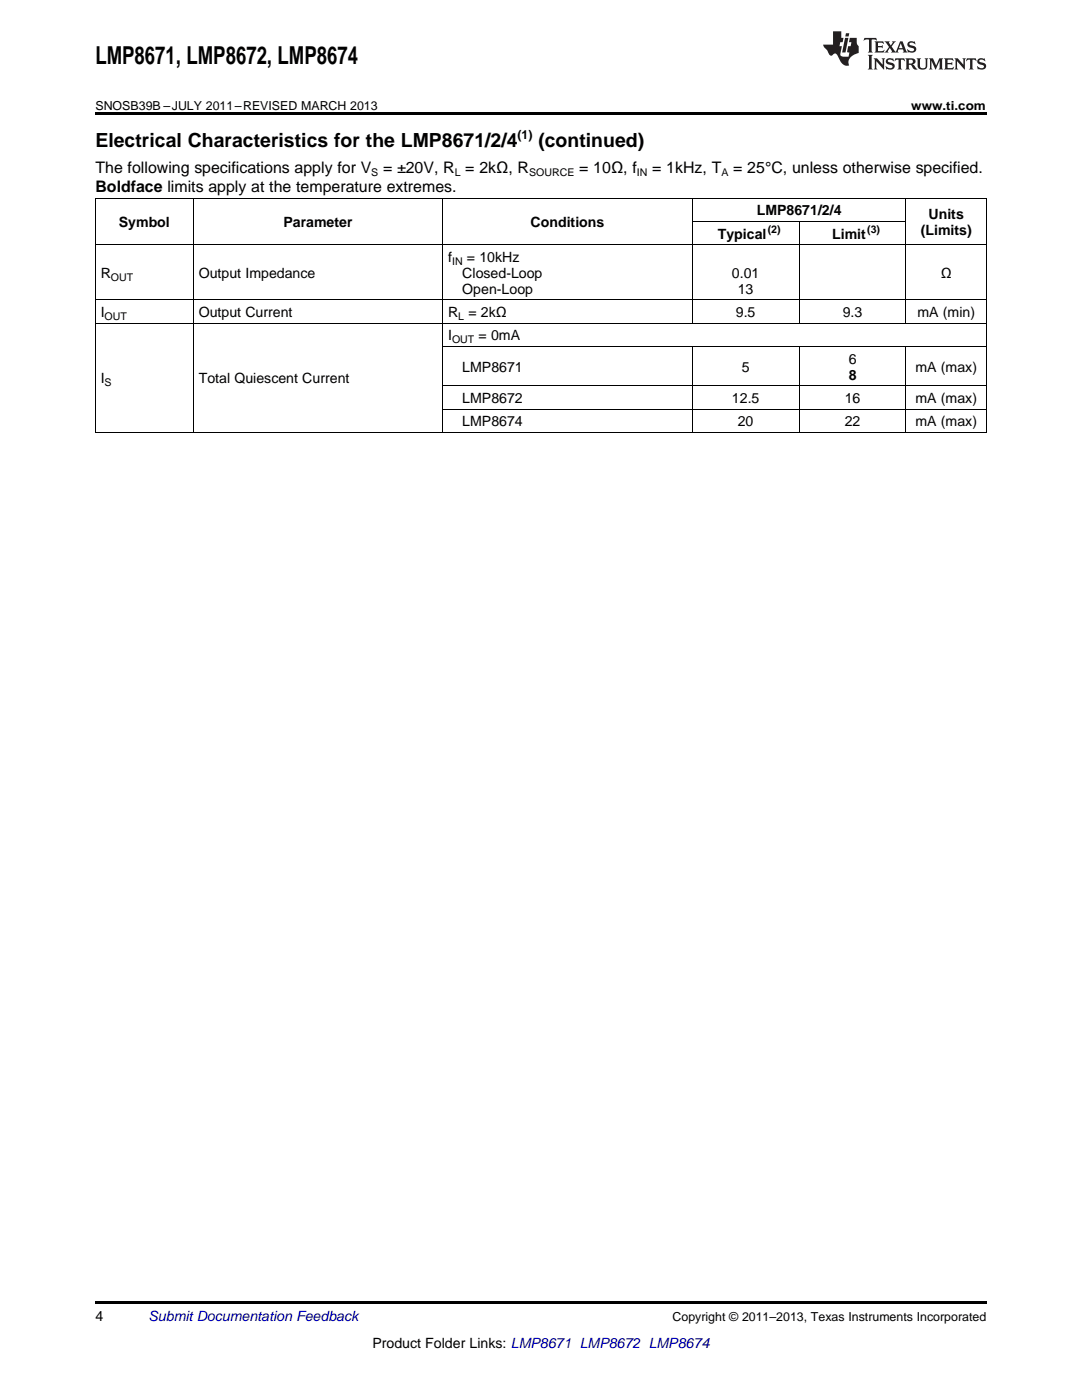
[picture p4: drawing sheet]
<svg xmlns="http://www.w3.org/2000/svg" width="216mm" height="279mm" viewBox="0 0 216 279" stroke-linecap="round" stroke-linejoin="round" font-family="sans-serif">
<defs><g id="words">
<text font-size="4.9" x="19" y="12.8">LMP8671, LMP8672, LMP8674</text>
<g font-size="3.9">
<text x="19" y="29.3">Electrical Characteristics for the LMP8671/2/4</text>
<text x="107.4" y="29.3">(continued)</text>
</g>
<g font-size="3.2">
<text x="19" y="34.4">The following specifications apply for V</text>
<text x="76.4" y="34.4">= ±20V, R = 2kΩ, R</text>
<text x="115.6" y="34.4">= 10Ω, f</text>
<text x="130.1" y="34.4">= 1kHz, T</text>
<text x="146.3" y="34.4">= 25°C, unless otherwise specified.</text>
<text x="19" y="38.3">Boldface limits apply at the temperature extremes.</text>
</g>
<g font-size="2.8">
<text x="23.7" y="45.3">Symbol</text>
<text x="56.6" y="45.3">Parameter</text>
<text x="105.9" y="45.3">Conditions</text>
<text x="143.2" y="47.6">Typical</text>
<text x="151" y="43">LMP8671/2/4</text>
<text x="166.1" y="47.6">Limit</text>
<text x="183.7" y="46.9">(Limits)</text>
<text x="185.3" y="43.7">Units</text>
<text x="89.4" y="52.3">f</text>
<text x="93.2" y="52.3">= 10kHz</text>
<text x="20.1" y="55.5">R</text>
<text x="39.7" y="55.5">Output Impedance</text>
<text x="92.3" y="55.5">Closed-Loop</text>
<text x="92.3" y="58.6">Open-Loop</text>
<text x="146" y="55.5">0.01</text>
<text x="147.2" y="58.6">13</text>
<text x="187.7" y="55.5">Ω</text>
<text x="20.1" y="63.3">I</text>
<text x="39.7" y="63.3">Output Current</text>
<text x="89.4" y="63.3">R</text>
<text x="93.5" y="63.3">= 2kΩ</text>
<text x="146.8" y="63.3">9.5</text>
<text x="168.2" y="63.3">9.3</text>
<text x="183.1" y="63.3">mA (min)</text>
<text x="89.4" y="67.9">I</text>
<text x="95.5" y="67.9">= 0mA</text>
<text x="20.1" y="76.5">I</text>
<text x="39.7" y="76.5">Total Quiescent Current</text>
<text x="92.3" y="74.2">LMP8671</text>
<text x="148" y="74.2">5</text>
<text x="169.4" y="72.6">6</text>
<text x="169.4" y="75.8">8</text>
<text x="182.7" y="74.2">mA (max)</text>
<text x="92.3" y="80.4">LMP8672</text>
<text x="146" y="80.4">12.5</text>
<text x="168.6" y="80.4">16</text>
<text x="182.7" y="80.4">mA (max)</text>
<text x="92.3" y="85.1">LMP8674</text>
<text x="147.2" y="85.1">20</text>
<text x="168.6" y="85.1">22</text>
<text x="182.7" y="85.1">mA (max)</text>
<text x="19" y="263.6">4</text>
<text x="74.3" y="269">Product Folder Links: LMP8671 LMP8672 LMP8674</text>
</g>
<text font-size="2.8" fill="#0000c8" x="29.6" y="263.6">Submit Documentation Feedback</text>
<g font-size="2.5">
<text x="19" y="21.9">SNOSB39B –JULY 2011–REVISED MARCH 2013</text>
<text x="181.8" y="21.9">www.ti.com</text>
<text x="103.3" y="27.7">(1)</text>
<text x="134.2" y="263.6">Copyright © 2011–2013, Texas Instruments Incorporated</text>
</g>
<g font-size="2.1">
<text x="74.1" y="35.1">S</text>
<text x="90.7" y="35.1">L</text>
<text x="105.6" y="35.1">SOURCE</text>
<text x="127.1" y="35.1">IN</text>
<text x="143.9" y="35.1">A</text>
<text x="153.2" y="46.5">(2)</text>
<text x="173" y="46.5">(3)</text>
<text x="90.2" y="52.8">IN</text>
<text x="22.1" y="56">OUT</text>
<text x="20.9" y="63.9">OUT</text>
<text x="91.4" y="63.9">L</text>
<text x="90.2" y="68.5">OUT</text>
<text x="20.9" y="77.1">S</text>
</g>
</g></defs>
<path d="M19 22.5h177.8v.5h-177.8zM19 259.7h177.8v.5h-177.8z" fill="#000"/>
<g fill="none" stroke="#000" stroke-width=".2">
<path d="M19 39.5h177.8M19.1 39.6v46.8M38.5 39.6v46.8M88.3 39.6v46.8M138.1 39.6v25M180.8 39.6v25M196.8 39.6v46.8M19 59.8h177.8M19 48.8h177.8M138.1 44.2h42.7M159.4 44.2v20.4M19 64.5h177.8"/>
<path d="M88.4 77h108.4M88.4 69.2h108.4M138.1 69.2v17.2M159.4 69.2v17.2M180.8 69.2v17.2M19 86.3h177.8M88.4 81.7h108.4"/>
</g>
<g fill="#231f20">
<path d="M172.5 7.6l-.1 .5 .4-.2h.6v.1v2.1l-.2 .4h.9l-.2-.4v-2.1l.1-.1h.5l.5 .2-.2-.5zM174.5 8.3l.2 .3v1.5l-.2 .4h1.8l.2-.6a1.04 1.04 0 0 1-1.3 .2v-.7h.6l.3 .2v-.6l-.3 .2h-.6v-.6l.8-.1 .4 .3-.2-.5zM176.5 8.3l.9 1.1-.9 1.1h.8l-.2-.2 .4-.7 .5 .7-.2 .2h1.5l-.2-.2 .2-.4h.9l.1 .4-.2 .2h1l-.3-.3-.7-1.9h-.5l-.9 2-.8-1 .9-1h-.8l.1 .3-.4 .5-.3-.6 .1-.2zM179.7 8.6l.4 1h-.7zM181.3 8.4a.63 .63 0 0 0-.2 .7 .63 .63 0 0 0 .6 .4l.6 .2 .1 .2a.75 .75 0 0 1-.7 .4 .75 .75 0 0 1-.6-.5l.1 .7 .1-.1a1.11 1.11 0 0 0 1.5-.6 1.13 1.13 0 0 0-1.2-.8l-.1-.4a1.04 1.04 0 0 1 1.2 .2l-.2-.5-.2 .1-.4-.2zM173.2 10.9l.2 .4v2.2l-.2 .4h1l-.3-.4v-2.2l.3-.4zM174.3 11.6l.3 .4v1.5l-.3 .4h.8l-.2-.4v-1.3l1.5 1.7v-1.9l.2-.4h-.7l.2 .4v.9l-1.1-1.3zM177 11.8a.62 .62 0 0 0-.2 .7 .62 .62 0 0 0 .6 .4l.6 .1 .1 .3a.76 .76 0 0 1-.7 .3 .76 .76 0 0 1-.7-.4l.2 .7 .1-.1a1.11 1.11 0 0 0 1.5-.6 1.13 1.13 0 0 0-1.2-.8l-.1-.4a1.04 1.04 0 0 1 1.2 .2l-.2-.6-.2 .1-.5-.1zM178.7 11.6l-.2 .6a.61 .61 0 0 1 .8-.3v1.6l-.2 .4h.9l-.2-.4v-1.6a.63 .63 0 0 1 .7 .3l-.1-.6zM180.6 11.6l.3 .4v1.5l-.3 .4h1l-.2-.2-.1-.8 .6 .2a.76 .76 0 0 0 1.2 .7l-1-1a.58 .58 0 0 0 .6-.5 .58 .58 0 0 0-.5-.6zM181.4 11.9h.1a.45 .45 0 0 1 .5 .1 .45 .45 0 0 1 .1 .5l-.8 .2zM182.9 11.6l.2 .2a2.17 2.17 0 0 0 .3 1.9 .99 .99 0 0 0 1.6-.6v-1.1l.2-.4h-.7l.2 .2a1.92 1.92 0 0 1-.2 1.8 .6 .6 0 0 1-.9-.5v-1.1l.2-.4zM185.4 11.6l.2 .4v1.5l-.2 .4h.7l-.2-.4v-1.4l.8 1.8 .8-1.8v1.4l-.2 .4h.9l-.2-.4v-1.5l.2-.4h-.8l-.6 1.5-.6-1.5zM188.4 11.6l.2 .4v1.5l-.2 .4h1.8l.1-.6a1.04 1.04 0 0 1-1.2 .1v-.6h.5l.4 .2v-.6l-.4 .2h-.5v-.7h.8l.3 .3-.1-.6zM190.5 11.6l.2 .4v1.5l-.2 .4h.7l-.2-.4v-1.3l1.5 1.7v-1.9l.2-.4h-.7l.2 .4v.9l-1.1-1.3zM192.9 11.6l-.1 .6a.61 .61 0 0 1 .7-.3l.1 1.6-.3 .4h1l-.3-.4 .1-1.6a.63 .63 0 0 1 .7 .3l-.1-.6zM195.2 11.8a.62 .62 0 0 0-.2 .7 .62 .62 0 0 0 .6 .4l.6 .1 .1 .3a.76 .76 0 0 1-.7 .3 .76 .76 0 0 1-.6-.4l.1 .7 .1-.1a1.11 1.11 0 0 0 1.6-.6 1.13 1.13 0 0 0-1.3-.8l-.1-.4a1.04 1.04 0 0 1 1.2 .2l-.1-.6-.2 .1-.5-.1z"/>
<path d="M166.2 6.3v2.6h-1.9v.4l.8 .9a.91 .91 0 0 0 1 .8 .56 .56 0 0 1 .5-.3 .56 .56 0 0 1 .5 .3l.4 .8a1.53 1.53 0 0 0 1.9 1.2 1.54 1.54 0 0 1 1-2.1l.9-.3v-1.4a1.52 1.52 0 0 1-.4-1.6h-1.3l-.2 .8h.5l-.2 .8h-.5l-.1 1v.2l.4 .1-.2 .8a1.93 1.93 0 0 1-1.6-.3l.3-1.8h-.5l.2-.8h.4l.2-.8h-.4v-1.3zM168.6 7.6l-.6 2.9h.7l.6-2.9zM168.8 6.6l-.1 .7h.6l.2-.7z"/>
</g>
<use href="#words"/>
</svg>
